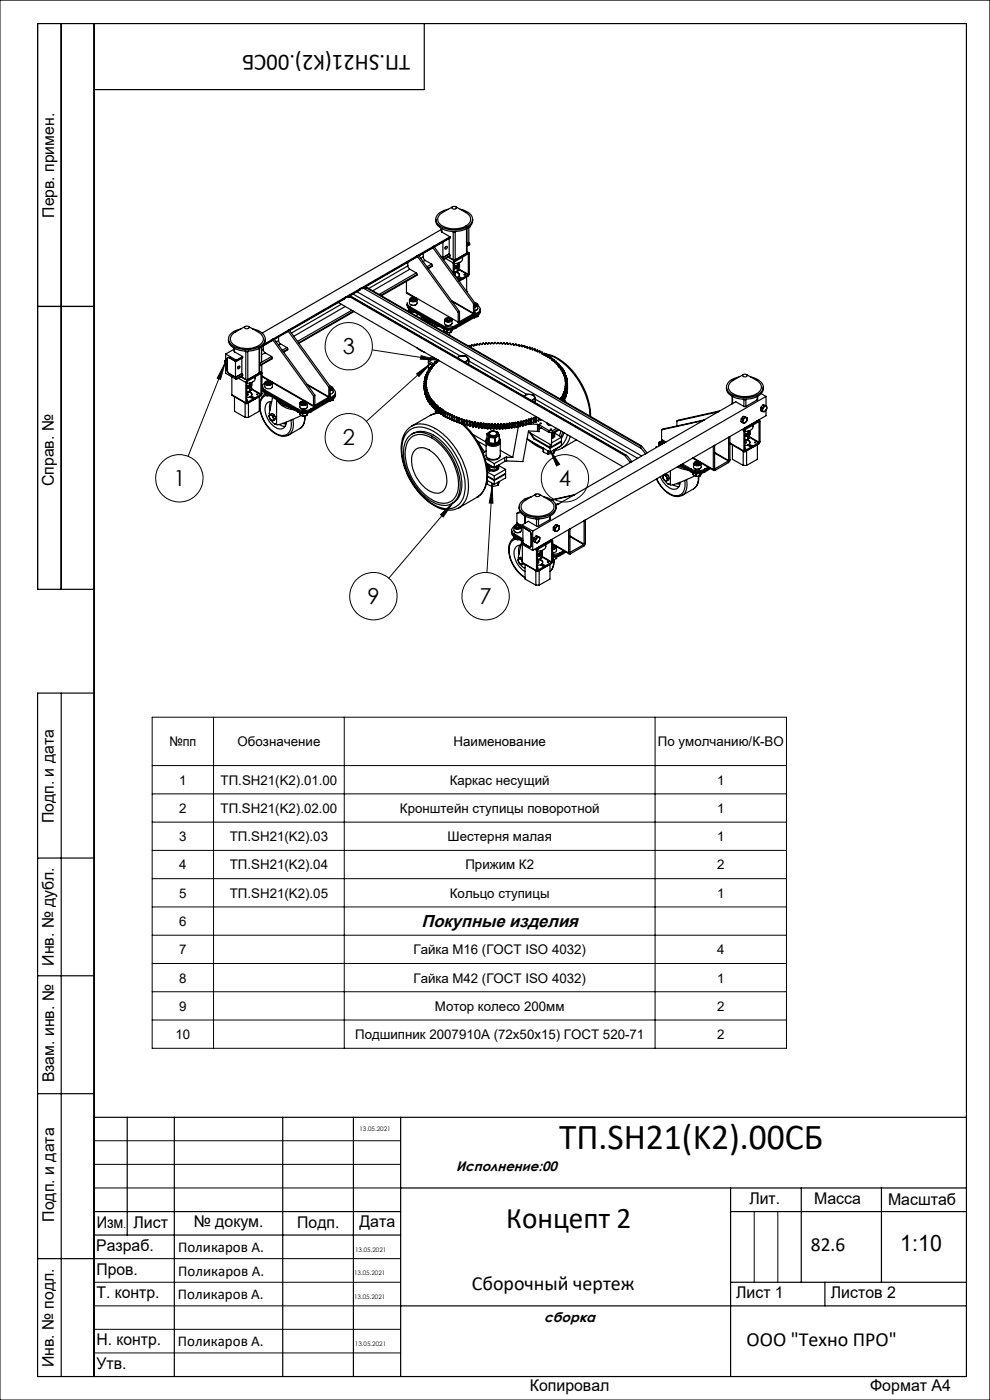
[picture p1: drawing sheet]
<svg xmlns="http://www.w3.org/2000/svg" width="210mm" height="297mm" viewBox="0 0 210 297" stroke-linecap="round" stroke-linejoin="round" font-family="sans-serif">
<defs><g id="words">
<text font-size="7.8" x="118.6" y="243.8">ТП.SH21(K2).00СБ</text>
<text font-size="6.3" x="107.4" y="260.6">Концепт 2</text>
<text font-size="4.9" x="87" y="11.6" transform="rotate(-180 87 11.6)">ТП.SH21(K2).00СБ</text>
<text font-size="4.8" x="191" y="265.3">1:10</text>
<g font-size="4.7">
<text x="72.7" y="75.1">3</text>
<text x="72.7" y="94.4">2</text>
<text x="36.8" y="103.1">1</text>
<text x="118.6" y="103.1">4</text>
<text x="77.9" y="128.1">9</text>
<text x="101.7" y="128.1">7</text>
</g>
<g font-size="4.2">
<text x="172" y="265.3">82.6</text>
<text x="100.1" y="273.8">Сборочный чертеж</text>
<text x="158.4" y="285.6">ООО &quot;Техно ПРО&quot;</text>
</g>
<text font-size="3.7" x="89.4" y="196.6">Покупные изделия</text>
<g font-size="3.4">
<text x="11.5" y="46.2" transform="rotate(-90 11.5 46.2)">Перв. примен.</text>
<text x="11.4" y="103.2" transform="rotate(-90 11.4 103.2)">Справ. №</text>
<text x="11.4" y="174.7" transform="rotate(-90 11.4 174.7)">Подп. и дата</text>
<text x="11.5" y="204.9" transform="rotate(-90 11.5 204.9)">Инв. № дубл.</text>
<text x="11.5" y="229.6" transform="rotate(-90 11.5 229.6)">Взам. инв. №</text>
<text x="159" y="255.5">Лит.</text>
<text x="172.7" y="255.5">Масса</text>
<text x="188.4" y="255.6">Масштаб</text>
<text x="11.5" y="259.2" transform="rotate(-90 11.5 259.2)">Подп. и дата</text>
<text x="20.5" y="260.4">Изм</text>
<text x="28.3" y="260.4">Лист</text>
<text x="41.1" y="260.4">№ докум.</text>
<text x="63.1" y="260.4">Подп.</text>
<text x="76.2" y="260.4">Дата</text>
<text x="20.4" y="265.4">Разраб.</text>
<text x="20.5" y="275.4">Т. контр.</text>
<text x="20.5" y="270.4">Пров.</text>
<text x="156.2" y="275.4">Лист 1</text>
<text x="176.2" y="275.4">Листов 2</text>
<text x="20.5" y="285.4">Н. контр.</text>
<text x="11.4" y="290" transform="rotate(-90 11.4 290)">Инв. № подл.</text>
<text x="20.5" y="290.4">Утв.</text>
<text x="112.4" y="295">Копировал</text>
<text x="184.6" y="295">Формат А4</text>
</g>
<g font-size="3.2">
<text x="37.8" y="265.6">Поликаров А.</text>
<text x="37.7" y="275.6">Поликаров А.</text>
<text x="37.8" y="270.6">Поликаров А.</text>
<text x="37.7" y="285.6">Поликаров А.</text>
</g>
<g font-size="2.9">
<text x="96.7" y="248.5">Исполнение:00</text>
<text x="115.4" y="280.5">сборка</text>
</g>
<g font-size="2.8">
<text x="36" y="158.3">№пп</text>
<text x="50.4" y="158.3">Обозначение</text>
<text x="96.2" y="158.3">Наименование</text>
<text x="139.6" y="158.3">По умолчанию/К-ВО</text>
<text x="38" y="166.4">1</text>
<text x="46.8" y="166.4">ТП.SH21(K2).01.00</text>
<text x="95.4" y="166.4">Каркас несущий</text>
<text x="152.1" y="166.4">1</text>
<text x="38" y="172.4">2</text>
<text x="46.8" y="172.4">ТП.SH21(K2).02.00</text>
<text x="84.8" y="172.4">Кронштейн ступицы поворотной</text>
<text x="152.1" y="172.4">1</text>
<text x="38" y="178.4">3</text>
<text x="48.8" y="178.4">ТП.SH21(K2).03</text>
<text x="94.9" y="178.4">Шестерня малая</text>
<text x="152.1" y="178.4">1</text>
<text x="38" y="184.4">4</text>
<text x="48.8" y="184.4">ТП.SH21(K2).04</text>
<text x="98.7" y="184.4">Прижим К2</text>
<text x="152.1" y="184.4">2</text>
<text x="38" y="190.4">5</text>
<text x="48.8" y="190.4">ТП.SH21(K2).05</text>
<text x="95.4" y="190.4">Кольцо ступицы</text>
<text x="152.1" y="190.4">1</text>
<text x="38" y="196.4">6</text>
<text x="38" y="202.4">7</text>
<text x="87.7" y="202.4">Гайка М16 (ГОСТ ISO 4032)</text>
<text x="152.1" y="202.4">4</text>
<text x="38" y="208.4">8</text>
<text x="87.7" y="208.4">Гайка М42 (ГОСТ ISO 4032)</text>
<text x="152.1" y="208.4">1</text>
<text x="38" y="214.4">9</text>
<text x="92.3" y="214.4">Мотор колесо 200мм</text>
<text x="152.1" y="214.4">2</text>
<text x="37.2" y="220.4">10</text>
<text x="75.3" y="220.4">Подшипник 2007910А (72х50х15) ГОСТ 520-71</text>
<text x="152.1" y="220.4">2</text>
</g>
<text font-size="2.1" x="26.2" y="260.4">.</text>
<g font-size="1.3">
<text x="76.2" y="239.9">13.05.2021</text>
<text x="75.3" y="265.6">13.05.2021</text>
<text x="75.1" y="270.6">13.05.2021</text>
<text x="75.1" y="275.6">13.05.2021</text>
<text x="75.3" y="285.6">13.05.2021</text>
</g>
</g></defs>
<g fill="none" stroke="#000" stroke-width=".21">
<path d="M0 0h210v297h-210zM47.7 77l-.9 3.5-.7-.3zM47.7 77l-7.8 19.8M79 74.2l13.8 2.2M88.4 79.3l2.9-2.1-2.4 2.7zM89.3 75.5l3.5 .9-3.6-.2zM91.3 77.2l-13.6 12.2M116.7 95.5l2 3-.7 .3zM116.7 95.5l.8 1.5M93.5 109.2l2.5-2.5-2 3zM96 106.7l-13.5 16M104.4 103.2l.2 3.5h-.8z"/>
<path d="M104.4 103.2l-1.1 18.3M32.3 152.1h134.5v70.3h-134.5zM45.3 152.1v70.3M73 152.1v70.3M139 152.1v70.3M32.3 168.4h134.5M32.3 174.4h134.5M32.3 162.4h134.5M32.3 180.4h134.5M32.3 186.4h134.5M32.3 192.4h134.5M32.3 198.4h134.5"/>
<path d="M32.3 204.4h134.5M32.3 210.4h134.5M32.3 216.4h134.5M20 242h65M20 247h65M20 252h65M160 257v15M165 257v15M20 267h65M20 272h65M20 277h65M20 282h65"/>
<path d="M20 287h65"/>
<circle cx="74" cy="73.5" r="5"/>
<circle cx="74" cy="92.7" r="5"/>
<circle cx="38" cy="101.5" r="5"/>
<circle cx="119.9" cy="101.5" r="5"/>
<circle cx="79.2" cy="126.5" r="5"/>
<circle cx="103" cy="126.5" r="5"/>
</g>
<g fill="none" stroke="#000" stroke-width=".25">
<path d="M13 5v120M20 5v287M90 5v14h-70M86.2 59.7v2.3M86.5 56.4l.4 .7M86.5 55.7v.7M86.5 56.4l-8.3 4.8M86.9 57.1l1.4 .8M86.9 57.1l-7.8 4.6M88.3 57.9l.2 .3M88.3 57.9l-7.9 4.6M88.5 54.4l-11.3 6.7"/>
<path d="M88.5 54.3v.1M88.5 58.2v.2l-7.6 4.4M88.5 54.3l8.7 12M88.5 54.3l.3-.2 8.7 12M88.5 54.4l-11.5 6.7M88.5 58.2l-7.7 4.4M89.8 54.5l.1 .4 .3 .3M89.8 53.8v.7M89.8 54.5l-.5 .3M90.2 55.2l1.3 .8M90.2 55.2l-.5 .3M91.5 56l.2 .3"/>
<path d="M91.5 56l-.9 .6M91.7 52.6l-2.8 1.7M91.7 52.4v.2M91.7 56.3v.2l-.9 .5M91.7 52.4l.3-.2 8.7 12M91.7 52.4l8.7 12M91.7 52.6l-2.9 1.6M91.7 56.3l-.9 .6M92.2 52.4v.1M92.5 46.5a2.25 2.25 0 0 0 1.8 2.3 5.4 5.4 0 0 0 5.6-1.1l.3-.6 .1-.6M93.6 54.4l.3 .2M93.6 48.5l.1 .7"/>
<path d="M93.6 48.7l-38 22M93.7 49.2l1.8 1M93.7 48.5v.7M93.9 51.4v3.2M94.5 52.4l-.1 .2M94.5 52.4l.2-.1a.27 .27 0 0 1 .1 .4 .27 .27 0 0 1-.4 0zM94.5 54.9l1.6 .9M95.1 44.4h-.3a2.58 2.58 0 0 0-2.3 2.3 2.99 2.99 0 0 0 2.8 2 4.7 4.7 0 0 0 4.7-1.5 1.66 1.66 0 0 0-1-2.3l-1.4-.5M95.3 53.9l.2 .3M95.3 50.6v3.3M95.3 53.9l-1.4 .7M95.3 53.9l-1.5 .8"/>
<path d="M95.5 50.4l-3.4 2M95.5 50.2l-39.5 22.8M95.5 50.2v.2M95.5 54.2v.1l-1.4 .8M95.5 50.4l-3.4 1.9M95.5 54.2l-1.5 .8M95.9 44a.57 .57 0 0 1 .9 .1v.1a.51 .51 0 0 1-.6 .2 .51 .51 0 0 1-.3-.4zM96 43.9l-2.1 1.2a1.53 1.53 0 0 0-1 1.5 1.53 1.53 0 0 0 1.1 1.4 4.9 4.9 0 0 0 5.6-.7 1.47 1.47 0 0 0-.8-2.2l-2.1-1.2M96 49.1l.1 .1M96.1 49.2h.5M96.1 55.1h.5M96.1 49.2v5.9"/>
<path d="M96.1 55.8v2.1M96.1 55.1l-1-.6 1.3 .8M96.3 56.7l.6-.1 .4-.4-.1 .3-.6 .3M96.3 56.9l1-.5-.3 .3zM96.3 55.6v2.6M96.3 55.6l-.2 .2M96.4 55.6h-.1M96.4 55.3l-.3 .5M96.4 55.3v.3M96.6 49.2v5.9M96.6 56.4l.5-.2 .2-.4-.2 .5zM96.6 56.5l.6-.2 .1-.3a.67 .67 0 0 1-.7 .5z"/>
<path d="M96.6 56.9l.5-.2 .2-.4a.62 .62 0 0 1-.7 .6zM96.6 57.7l-.1 .8M96.6 57.7a.89 .89 0 0 1 .8 .6M96.6 56.4h.1M96.6 56.7v.1M96.7 49.1l-.1 .1M96.7 57.7a.61 .61 0 0 1 .6 .3 .61 .61 0 0 1 0 .6M96.8 58.8l.8 .5M97 57.2l.2-.1-.2 .3zM97.2 55.8l-.2 .2-.1-.1M97.3 56.1l-.4 .3-.6 .1M97.3 56.3l-.4 .3-.6 .1"/>
<path d="M97.3 56.5l-.4 .4-.6 .1M97.3 56.6l-.4 .3-.6 .1M97.3 56.1h.1M97.3 56.3h.1M97.3 56.6h.1M97.3 58.9h-.1M97.3 58.7l-.3 .2M97.3 58.6v.3M97.3 58.6l.7 .5M97.3 58.9l.7 .4M97.3 57.1l-.3 .5-.7 .1M97.3 56.2l-.2 .3-.5 .2"/>
<path d="M97.3 57.1a.86 .86 0 0 1-1 .6M97.3 55.8v1.3M97.3 57.1l2 1.1M97.3 57.2l2 1.1M97.6 59.3v.2l-.2 .2 1.6-1v3.1M97.6 59.3l-.3 .2M98 59.1v.2M98.1 54.6a1.4 1.4 0 0 1-1.8 1.3M99 53.7l-2.4 1.4M99 48.5v5.2M99.1 48.5l-.1 5.2M99.1 53.4l.4 .2"/>
<path d="M99.1 53.5l.2 .1M99.3 53.6h.2l.1 .2M99.3 53.9h.1M99.3 53.6l-2.9 1.7M99.3 53.6v.3M99.3 58.3v.3M99.3 53.9l-2.9 1.7M99.3 58.3l-1.3 .8M99.3 58.6l-1.3 .7M99.3 58.2v.1M99.3 53.9v4.3M99.4 51.5l.2 .2"/>
<path d="M99.4 48.2v3.3M99.4 51.5l-.3 .2M99.6 58.1l-.3 .5M99.6 53.8v4.3M99.6 53.8l-.3 .1M99.6 58.1l-.3 .1M99.6 48.1h.1M99.6 51.7v.2l-.5 .3M99.6 51.7l-.5 .4M8 65h12M47.7 77l.2 .2M47.7 76.6l.2 .1"/>
<path d="M47.7 77l.2 .1M47.7 76.6v.4M47.8 76.4l-.1 .2M47.8 76.4l.1 .1M47.9 76.3l-.1 .1M47.9 75.1l2.2 1.3M47.9 75.1v4.1l2.2 1.3M48.5 71.9a2.31 2.31 0 0 0 2.2 2.4 5.3 5.3 0 0 0 5.3-1.2l.2-.6 .1-.6M49.2 79.9v3.8M49.7 73.9v.7M49.7 74.1l-1.8 1M49.7 74.6l1.8 1"/>
<path d="M50 76.7l-1.4-.8a.26 .26 0 0 0-.3 0 .26 .26 0 0 0-.1 .2l.1 2.7 .3 .5 1.4 .7M50 76.7v3.3M50.1 76.5l-.1 .2M50.1 76.4v.1M50.5 77.8l-.1 .1M50.6 77.7a.26 .26 0 0 1 .2 .4 .26 .26 0 0 1-.4 0zM51.1 69.8a2.69 2.69 0 0 0-2.6 2.3 3.5 3.5 0 0 0 3.6 2.1h.4a3.7 3.7 0 0 0 3.7-2 2.16 2.16 0 0 0-1.8-2.2l-.8-.2M51.3 79.3l.2 .2M51.3 76v3.3M51.3 79.3l-1.3 .7M51.5 75.8l-1.4 .9M51.5 75.6l-1.4 .8"/>
<path d="M51.5 75.8l-1.4 .7M51.5 75.6v.2M51.5 79.5v.2l-1.4 .8M51.5 79.5l-1.4 .8M51.9 69.4a.51 .51 0 0 1 .5-.2 .51 .51 0 0 1 .4 .4l-.2 .1a.46 .46 0 0 1-.7-.3zM52 69.2l-2.1 1.3a1.53 1.53 0 0 0-1 1.5 1.53 1.53 0 0 0 1.1 1.4 4.9 4.9 0 0 0 5.6-.7 1.47 1.47 0 0 0-.8-2.2l-2.1-1.3M52 74.5l.1 .1M52.1 74.6h.5M52.1 74.6v5.9M52.6 74.6v5.9M52.7 74.5l-.1 .1M54.1 80a1.36 1.36 0 0 1-1.7 1.3"/>
<path d="M55 79.1l-2.4 1.4M55 73.9v5.2M55.1 73.9l-.1 5.2M55.1 78.8l.4 .2M55.1 78.9l.2 .1M55.3 79.3h.1M55.3 79h.2l.1 .2M55.3 79l-2.9 1.7M55.3 79v.3M55.3 79.3l-2.9 1.6M55.4 79.3v4.3M55.5 73.6v3.2l-.4 .3 2.5-1.5"/>
<path d="M55.5 77.4v1.6M55.6 79.9l1.6 1M55.6 79.2l-.2 .1M55.6 79.2v4.3M55.6 79.8l10.9 6.3M55.8 74.1l.2 .4 .3 .4M55.8 73.4v.7M55.8 74.1l-.3 .2M56.3 74.9l1.3 .7M56.3 74.9l-.8 .4M57.6 75.6l.2 .3M57.8 72.1l-2.2 1.4"/>
<path d="M57.8 72v.1M57.8 75.9v.2l-2.7 1.5M57.8 72l8.7 12M57.8 72l.3-.2 8.7 12M57.8 72.1l-2 1.2M57.8 75.9l-2.7 1.6M59.1 72.2l.1 .4 .3 .4M59.1 71.5v.7M59.1 72.2l-.5 .3M59.5 73l1.4 .7M59.5 73l-.4 .2M60.9 73.7l.1 .3"/>
<path d="M60.9 73.7l-1 .6M61 70.3l-2.8 1.7M61 70.3l-2.9 1.6M61 70.1l.3-.1 8.7 11.9M61 70.1l8.7 12M61 70.1v.2M61 74v.2l-.9 .5M61 74l-.9 .6M71.8 64.2l60.4 34.8M72.4 64.6l-10.6 6.1M73.1 63.3l-11.6 6.8M73.1 63.3l-11.7 6.8"/>
<path d="M73.1 63.1v.2M73.2 65l-10.9 6.3M74.3 63l58.2 33.6M74.3 63l-1.2 .1M74.5 63h-1.1l-.3 .1M74.5 63l58.1 33.6M74.5 63h-.2M74.5 62.9l58.4 33.7M74.6 65.8l-11.5 6.6M74.9 62.4l22.7 13.1M75 66l-11.7 6.7M75.1 66.1l-11.7 6.7"/>
<path d="M75.7 61.9l60.4 34.8M76.3 61.5l-2.4 1.4M76.3 61.5l-2.5 1.4M76.3 61.3v.2M77.2 61.2l58.8 33.9M77.2 61.2l-.9 .1M77.7 61.1l-.5 .1M77.7 61.1l58.2 33.6M77.9 61l-.2 .1M77.9 61l58.2 33.6M77.9 61l-1.2 .1-.4 .2M86.2 62l.1 .2 1.5 .9"/>
<path d="M86.2 62l11 6.3M86.4 64.6l.1 .4 .5 .4 6.8 4a2.97 2.97 0 0 0 2.9 0l4.5-2.7 .4-.2 .2-.6M86.8 65.8l.3 .4M86.8 65.8h.1M86.8 65.5v.3M86.9 63.6a.94 .94 0 0 0 1.6 0v.7a.94 .94 0 0 1-1.6 0zM86.9 65.9l-.2 .2M87 65.1l-.5-.4-.1-.4v.8l.6 .6M87 65.1v.6M87 65.7l6.8 3.9M87 65.1l6.8 3.9M87 63.3l.7-.2a.47 .47 0 0 1 .7 .5 .47 .47 0 0 1-.7 .4h-.2a.44 .44 0 0 1-.5-.2 .44 .44 0 0 1 0-.5z"/>
<path d="M87.1 64.7l.5 .1 .6-.1M87.1 66.2h.1M87.1 66.2h-.1M87.1 65.8v.4M87.2 63.4a.53 .53 0 0 1 .9 .2 .51 .51 0 0 1-.5 .2 .51 .51 0 0 1-.4-.4zM87.2 66.2h.7M87.2 65.8v.4M87.3 63.4v.3M87.7 63.3l.4 .1v.3l-.4 .1-.4-.1M87.7 63.3l-.4 .1M87.7 63.6l-.3 .1M87.7 63.6l.2 .1"/>
<path d="M87.7 63.3v.3M87.7 63l-.1 .1M88.4 73.8l1.6 .9M88.5 66.6l-.1 .5M89.4 67.1v.5M89.5 67.1l.7 1M89.7 67.3a4.4 4.4 0 0 0 2.6 1.5M90.2 79.9l.4 .2-.5 .2M90.2 79.9v.3M90.3 79.5l.4 .3-.5 .1M90.3 79.5v.3M90.5 79.2l.4 .2-.6 .1"/>
<path d="M90.5 79.2v.3M90.7 78.8l.4 .2-.6 .2M90.7 78.8v.3M90.9 76.5l1 .6M90.9 77l.8 .4M91.1 78.1l.3 .3h-.5l.3 .3-.5 .1M91.1 78.1v.3M91.2 76.4l.3-.1zM91.3 77.8l.4 .3h-.6M91.3 77.8v.3M91.4 68.8l1.7 .4M91.6 77.5l.3 .2-.6 .1"/>
<path d="M91.6 77.5v.2M91.7 75.7l-.8 .5v2.6M91.9 77.1l.3 .3-.6 .1M91.9 77.1v.3M91.9 75.9h.1M91.9 75.8l.1 .1M92 75.9h.1M92.2 76.8l.3 .2-.6 .1M92.2 76.8v.3M92.3 76.1l.1 .1M92.4 76.1v.1M92.6 76.5l.2 .3h-.6"/>
<path d="M92.6 76.5h.5M92.6 76.5v.3M92.6 76.2h-.2M92.7 76.3v.2M92.8 76.3v.2M92.9 76.4h.1M93 76.4v.1M93.1 76.5h.1M93.8 69.6a2.97 2.97 0 0 0 2.9 0M93.8 69a3.3 3.3 0 0 0 2.9 0M93.8 69v.6M94.2 69.8v.4"/>
<path d="M94.2 70.2l.5 .3M94.3 67.8a.88 .88 0 0 0 .8 .5 .88 .88 0 0 0 .8-.5v.8a.91 .91 0 0 1-1.6 0zM94.4 67.7v-.1a.95 .95 0 0 1 1.4 .2 .86 .86 0 0 1-1.5 0zM94.5 68.9l.4 .2 .7-.2M94.6 70.4l-.2 .1M94.7 69.9l.5 .1M94.7 70.5l.2 .1M94.7 67.6h.1a.36 .36 0 0 1 .5-.1 .36 .36 0 0 1 .1 .5 .4 .4 0 0 1-.5 .1 .4 .4 0 0 1-.2-.5zM94.7 70v.5M94.9 70v.6M95 67.6l-.3 .1a.39 .39 0 0 0 .3 .4 .39 .39 0 0 0 .5-.3l-.1-.1M95 67.6l.4 .1"/>
<path d="M95 67.9l-.2 .1M95 67.9l.4 .1M95 67.6v.3M95.3 70.5v.6M95.4 70.5v.6M95.4 67.7v.3M95.6 70.5l-.7 .1M95.6 70v.5M95.7 70.4l-.1 .1M95.7 70v.4M95.7 63.7l4.7 2.8M95.9 64l4.5 2.6"/>
<path d="M96 69.9l-.3 .5M96.7 69v.6M97 75.9l.5-.4 1.3 .1 .6 .5-.5 .7M97 75.9a1.46 1.46 0 0 1 2.2 .2l-.1 .4-.6 .3M97.2 66.3v2M97.5 68.2h.1M97.5 66.1l-.3 .2M97.5 68.2l-.3 .1M97.5 66.1v2.1M97.5 68.2v.4l-.3-.3M98.9 76.8l-.2 .1M98.9 76.8v.2"/>
<path d="M99 61.8h.1M99.4 73.3h.1M99.4 73.3l.6 .1M99.4 77h.1M99.4 76.2v.8M99.4 77l-.1 .2M99.4 76.5l12.4 7.2M100 73.3v.1M100.4 66.6l-2.9 1.6M100.4 66.5v.1M100.4 64.4v2.1M100.5 73.3h.1"/>
<path d="M100.5 73.3l-.1 .1a.21 .21 0 0 0-.2-.2 .21 .21 0 0 0-.2 .1v.1M100.5 73.3a.24 .24 0 0 1 .2-.3 .24 .24 0 0 1 .3 .3l.1-.1a.24 .24 0 0 1 .2-.3 .24 .24 0 0 1 .3 .3h.1a.23 .23 0 0 1 .2-.4 .23 .23 0 0 1 .3 .3h.1a.23 .23 0 0 1 .2-.3 .23 .23 0 0 1 .3 .2h.1a.23 .23 0 0 1 .2-.3 .23 .23 0 0 1 .3 .3l.2-.1a.22 .22 0 0 1 .3-.2 .22 .22 0 0 1 .1 .3l.2-.1a.27 .27 0 0 1 .2-.2 .27 .27 0 0 1 .3 .2h.1a.23 .23 0 0 1 .2-.3 .23 .23 0 0 1 .3 .3h.1a.27 .27 0 0 1 .3-.2 .27 .27 0 0 1 .2 .2h.1a.23 .23 0 0 1 .3-.2 .23 .23 0 0 1 .2 .3h.1a.23 .23 0 0 1 .3-.3 .23 .23 0 0 1 .2 .3h.2a.22 .22 0 0 1 .2-.3 .22 .22 0 0 1 .2 .3l.2 .1a.21 .21 0 0 1 .2-.3 .21 .21 0 0 1 .2 .2l.2 .1a.22 .22 0 0 1 .3-.2 .22 .22 0 0 1 .1 .3h.2a.23 .23 0 0 1 .3-.2 .23 .23 0 0 1 .1 .3h.2a.23 .23 0 0 1 .3-.2 .23 .23 0 0 1 .1 .3M100.5 67.4h.1M100.6 67.3v.1M100.7 64.2h.2a.44 .44 0 0 1 .4 .5 .44 .44 0 0 1-.6 .4M100.7 64.4a.27 .27 0 0 1 .3 .2 .27 .27 0 0 1-.3 .3l.3-.2-.2-.3M100.7 66.3l-.3 .6v-.3M100.7 64.2v2.1M100.7 64.8h.1M100.7 64.2l-.3 .2M100.7 66.3l-.3 .2M100.8 64.4h-.1"/>
<path d="M100.8 64.8l.1 .1M100.8 64.4v.4M101.1 64.3a.45 .45 0 0 1 .2 .6 .45 .45 0 0 1-.6 .3M101.2 66.4v.6M101.2 67l-4.5 2.6M101.2 66.4l-4.5 2.6M101.3 67.2l-.7 .2M101.3 67v.2M101.4 67.1l-.1 .1M101.4 66.9v.2zM101.4 64.7v.8l-.7 .4 .4-.1M101.4 64.8a.85 .85 0 0 1 .5 .8 .85 .85 0 0 1-.7 .8"/>
<path d="M101.8 65.6v.8l-.6 .6M110.1 73.3v.1M110.7 73.3v.2M111.3 73.4h-.2a.21 .21 0 0 1-.2 .2 .21 .21 0 0 1-.2-.2 .21 .21 0 0 0-.2-.2 .21 .21 0 0 0-.2 .2h-.2M111.3 73.4a.21 .21 0 0 0 .1 .3 .21 .21 0 0 0 .3-.1h.2M111.3 73.4v.3M111.9 73.6a.18 .18 0 0 0-.1 .3 .18 .18 0 0 0 .3-.1l.3-.1M111.9 73.6v.2M112.4 73.7a.2 .2 0 0 0 0 .3 .2 .2 0 0 0 .3-.1h.3M112.4 73.7v.3M113 73.9a.18 .18 0 0 0-.1 .3 .18 .18 0 0 0 .3-.1h.3M113 73.9v.3"/>
<path d="M113.5 74.1v.3M114.1 74.3l-.6 .1M114.1 74.3l-.2 .3h.2M114.1 74.3v.3M114.5 74.5l-.4 .1M114.5 74.5l-.1 .3h.6M114.5 74.5v.3M115 74.8l-.1 .2 .1 .1M115 75h.1M115 74.8v.3M115.5 75l-.5 .1M115.5 75l-.1 .3 .6-.1"/>
<path d="M115.5 75v.3M116 75.2l-.1 .4 .5-.1M116 75.2v.3M116.4 75.5l-.2 .3h.6M116.4 75.5v.3M116.8 75.8l-.2 .3h.6M116.8 75.8v.3M117.2 76.1l-.1 .3h.5M117.2 76.1v.2M117.6 76.4l-.3 .2 .7 .1M117.6 76.4v.3M118 76.7l-.3 .2 .6 .1"/>
<path d="M118 76.7v.2M118.3 77l-.3 .2 .6 .1M118.3 77v.3M118.6 77.3l-.3 .2 .6 .1M118.6 77.3v.3M118.9 77.6l-.3 .3 .6 .1M118.9 77.6v.3M119.2 78l-.3 .2 .5 .1M119.2 78v.2M119.4 78.3l-.3 .3 .5 .1M119.4 78.3v.3M119.6 78.7l-.4 .2 .6 .1"/>
<path d="M119.6 78.7v.2M119.8 79l-.4 .2 .5 .2M119.8 79v.3M119.9 79.4l-.3 .1 .5 .2M119.9 79.4v.3M120.1 79.7l-.4 .3 .5 .1M120.1 79.7v.3M156.7 80h-.2a2.49 2.49 0 0 0-2.4 2.3 2.88 2.88 0 0 0 2.9 2 4.5 4.5 0 0 0 4.8-1.7 2.08 2.08 0 0 0-1.8-2.4l-.7-.2M157.6 79.5l.2-.1a.47 .47 0 0 1 .7 .4 .56 .56 0 0 1-1-.2zM157.7 79.5l-2.2 1.2a1.54 1.54 0 0 0-1 1.5 1.54 1.54 0 0 0 1.1 1.4 5 5 0 0 0 5.7-.7 1.47 1.47 0 0 0-.8-2.2l-2.1-1.2M49.2 83.7l3 1.9M49.2 83.7l2.9 1.8"/>
<path d="M49.7 84.2v3l2.3 1.3M50 80l.1 .3M50.1 80.3v.2M50.6 80.3l1.5 .8M52 88.5h.7M52 85.5v3M52.1 85.5l.3 .1M52.1 80.5h.5M52.1 81.1v4.4M52.1 80.5l-1-.6 1.3 .8M52.4 85.3v.1M52.4 84.3l.6-.1 .7 .4"/>
<path d="M52.4 84.9h.1l-.1 .1M52.4 81l-.3 .1M52.4 85.3l-.3 .2M52.4 81v4.3M52.4 80.7l-.3 .4M52.4 80.9v.1M52.4 80.7v.2M52.4 85.4v.2M52.6 83.1v.7l-.2 .1M52.6 83.1a.78 .78 0 0 1 .8 .6M52.6 82.1l.5-.2 .3-.3a.66 .66 0 0 1-.8 .5zM52.6 81.9l.6-.2 .2-.3a.74 .74 0 0 1-.8 .5z"/>
<path d="M52.6 82.3l.6-.3 .2-.3a.74 .74 0 0 1-.8 .6zM52.7 85.4l2.3-1.3v3.1l-2.3 1.3zM52.7 83.1a.57 .57 0 0 1 .7 .2 .57 .57 0 0 1-.1 .7M53.2 81.2l-.1 .1-.1-.1M53.3 84.2l-.1 .1M53.3 84.1l-.3 .2M53.3 84l.7 .4M53.3 84.2l.7 .5M53.3 84v.2M53.3 81.5h.1M53.3 81.7h.1M53.3 81.8h.1"/>
<path d="M53.3 82h.1M53.3 81.5l-.4 .3-.5 .1M53.3 81.7l-.9 .4M53.3 81.7l-.4 .3-.5 .1M53.3 81.8l-.4 .4-.5 .1M53.3 81.8l-.4 .3-.5 .1M53.3 82l-.4 .3-.5 .1M53.3 82.6l2 1.1M53.4 82.5a.84 .84 0 0 1-1 .6M53.4 81.1a.66 .66 0 0 1-.8 .7 .66 .66 0 0 0 .8-.6M53.4 82.5a.98 .98 0 0 1-1 .6M53.4 81.3v1.2"/>
<path d="M53.4 82.5l2 1.1M53.7 84.6v.3l-1.3 .7M53.7 84.6l-1.3 .8M54 84.4v.3M55.3 83.7v.3M55.3 83.7l-1.3 .7M55.3 84l-1.3 .7M55.4 83.6l-.1 .1M55.6 83.5l-.3 .5M55.6 83.5l-.2 .1M55.7 82.3l.4 .7 7 4.1a2.97 2.97 0 0 0 2.9 0l4.8-2.8 .4-.7M55.7 82l.1 1 .5 .4"/>
<path d="M56.1 83.6l.5 .3M56.1 83.5v.1M56.1 83.3v.3M56.2 81.3a.94 .94 0 0 1 1.6 0M56.2 81.3v.7a.94 .94 0 0 0 1.6 0v-.7M56.2 81.2a.87 .87 0 0 0-.5 .8 .87 .87 0 0 0 .6 .8M56.2 81.3a.95 .95 0 0 0 1.6 0M56.2 83.6a3.6 3.6 0 0 0-.7 4.5 6.5 6.5 0 0 0 4.5 4.5l1.2-.3M56.3 82.8v.6M56.3 83.4l6.8 4M56.3 82.8l6.8 3.9M56.3 81l.3-.1a.65 .65 0 0 1 .7-.1 .65 .65 0 0 1 .4 .6l-.1 .1a.82 .82 0 0 1-1.4-.3z"/>
<path d="M56.5 83.9a2.28 2.28 0 0 0-1.3 2.8 6.7 6.7 0 0 0 4.5 5.7 1.97 1.97 0 0 0 2.1-2.4l-.1-.9M56.6 83.9l.1 .1M56.6 81.1l.3-.1a.31 .31 0 0 1 .5 .1 .31 .31 0 0 1-.3 .4 .4 .4 0 0 1-.4 0 .4 .4 0 0 1-.1-.4zM56.6 83.6v.3M56.7 84h.5M56.7 83.6v.4M56.9 81l-.3 .2a.42 .42 0 0 0 .3 .3 .42 .42 0 0 0 .5-.3l-.1-.1M56.9 81l.4 .1M56.9 81.4l.4 .1M56.9 81.4l-.2 .1M56.9 81v.4M57 80.7l-.1 .1"/>
<path d="M57.2 88.1a.89 .89 0 0 0 .4 1M57.2 88.1l-.2 .2 .3 .7 .3 .1M57.3 81.1v.3M57.3 87.9l.3-.2 .6 .3M57.3 87.9l.3 .2M57.3 87.9l-.1 .2M57.4 89.1l.8 .8M57.4 85.2a2.65 2.65 0 0 0-.1 1.9M57.6 88.1l.4 .5M57.6 88.1h-.4M57.6 88.1l.3 .1M57.6 89.1l.3 .2"/>
<path d="M57.6 85.2a1.4 1.4 0 0 0-1.4 1.9 4.4 4.4 0 0 0 3.2 3.9 1.33 1.33 0 0 0 1.3-1.5M57.7 81.2l6.9 3.9M57.8 84.3l-.7 3.9M57.9 88.2l.1 .4M58 88.6v.5M58 89.1h-.4M58 88.6l.1 .3M58 89.1l-.1 .2M58.1 88.9l-.1 .2M58.2 88l.3 .7M58.2 88l-.3 .2M58.2 89.9l.5 .1"/>
<path d="M58.2 89.9h.1M58.5 88.7l-.4 .2M58.5 88.7l-.3 .4-.3 .2M58.7 84.8v5.3a14.6 14.6 0 0 0 4.8-1.8l.4-.1M58.8 84.8a4.2 4.2 0 0 0 3.6 2.2M59 85a4.2 4.2 0 0 0 2.6 1.5M59.2 90.1l1.3 .3M60 89.8l.7 .1M62.1 89a3 3 0 0 1-.9 3.3M63.1 87.4a3.3 3.3 0 0 0 2.9 0M63.1 86.7a2.97 2.97 0 0 0 2.9 0M63.1 86.7v.7"/>
<path d="M63.5 87.5l.1 .4M63.6 87.9l.5 .4M63.6 87.6v.3M63.6 85.6a.92 .92 0 0 0 1.6 0M63.6 90.9l-2.4 1.4M63.7 85.3h.1a.76 .76 0 0 1 .8-.3 .76 .76 0 0 1 .5 .7 .87 .87 0 0 1-1.5-.2zM63.9 85.2l-.3 .3v.8a.95 .95 0 0 0 1.6 .1v-.8M63.9 86.6l.2 .2 .8-.2M63.9 85.4l.2-.1a.41 .41 0 0 1 .5-.1 .41 .41 0 0 1 .2 .5l-.1 .1a.47 .47 0 0 1-.8-.4zM64 87.7h.5M64.1 88.3h.2M64.1 87.7v.6"/>
<path d="M64.2 85.3h.5M64.2 85.3l-.2 .2 .1 .3M64.2 85.7l-.1 .1M64.2 85.3v.4M64.3 87.7v.6M64.6 88.2a2.8 2.8 0 0 1-1 2.7M64.7 88.2v.2a2.63 2.63 0 0 1-1.1 2.5M64.7 85.3l.1 .3M64.7 85.3v.4h-.5M64.8 85.6l-.2 .2h-.5M64.9 85.2l.3 .4M65 88.2l-.7 .1"/>
<path d="M65 87.7v.5M65.1 88.1l-.1 .1M65.1 87.7v.4M65.1 81.5l4.6 2.7M65.2 85.4l1.4 .9M65.2 81.7l4.5 2.6M65.3 87.6l-.2 .5M66 86.7v.7M66.5 86.1l.1 .2h.3M66.5 84v2.1M66.8 85.9h.1M66.8 83.8l-.3 .2"/>
<path d="M66.8 85.9l-.3 .2M66.8 83.8v2.1M66.9 85.9v.4M69.7 84.3v.3M69.7 84.6l-2.8 1.7M69.7 84.3l-2.8 1.6M69.7 84.2v.1M69.7 82.1v2.1M69.8 85.1h.1M69.9 85.1h.1M70 82.9l.5-.2 .2-.3-.1 .9-.6 .3M70 81.9a.45 .45 0 0 1 .6 .5 .45 .45 0 0 1-.6 .4"/>
<path d="M70 84l-.3 .6M70 82.5h.1M70 81.9l-.3 .2M70 84l-.3 .2M70 81.9v2.1M70.1 82.2l-.1-.1a.28 .28 0 0 1 .4 .3 .28 .28 0 0 1-.4 .3M70.1 82.2l.2 .2-.3 .2M70.1 82.5l.1 .1M70.1 82.2v.3M70.6 84.1v.6M70.6 84.7l-4.6 2.7M70.6 84.1l-4.6 2.6"/>
<path d="M70.6 84.9l-.7 .2M70.7 84.8l-.1 .1M70.7 82.5a.82 .82 0 0 1 .5 .9 .82 .82 0 0 1-.6 .7M70.7 84.6l-.1 .3M71.2 83.3l-.1 .8-.5 .6M86.4 91.7a4 4 0 0 1 5.1-.4 14.7 14.7 0 0 1 7.2 12.4 4.1 4.1 0 0 1-3.1 4.2 7.5 7.5 0 0 1-6.2-3 14.1 14.1 0 0 1-4.1-10.7l.5-1.6zM86.6 92.7a3.7 3.7 0 0 1 4.6-.4 13 13 0 0 1 6.4 11.4 3.4 3.4 0 0 1-5 3.2 12.7 12.7 0 0 1-6.9-11.9l.2-1.1zM87.3 92.7a4 4 0 0 1 4.7 .5 11.9 11.9 0 0 1 5.1 11 3.2 3.2 0 0 1-4.7 2.2 11.9 11.9 0 0 1-6.4-11.2 3.7 3.7 0 0 1 1.3-2.5zM87.3 90.4a5.4 5.4 0 0 0-2.2 5.4 14.9 14.9 0 0 0 8.2 12 4.8 4.8 0 0 0 4-.1M87.3 90.4a5.2 5.2 0 0 1 5.4 .8 15.4 15.4 0 0 1 6.6 13.1 4.6 4.6 0 0 1-2 3.4M87.3 92.1a4.6 4.6 0 0 1 5.4 .7 13.2 13.2 0 0 1 5.2 10.7 3.7 3.7 0 0 1-2.1 3.3M88.1 95.4a2.95 2.95 0 0 1 3.8 .7 7.7 7.7 0 0 1 2.7 7 2.16 2.16 0 0 1-3.4 1.1 7.8 7.8 0 0 1-3.8-7.6z"/>
<path d="M90 81.4l.5 .1M90 81.3v.1M90 81l.5 .1-.5 .2M90 82.5h.1M90 81v.3M90 81.4v1.1M90 82l.5 .2M90 80.6l.5 .2-.5 .2M90 82l.1 1.3M90 82.8v.1M90 80.6v.3M90 82.9h.1"/>
<path d="M90.1 82.5h.5M90.1 80.3l.5 .1-.6 .2M90.1 83.3h.1M90.1 80.3v.2M90.1 82.5v.8M90.2 82.8l.5 .1M90.2 83.6l.1 .1M90.2 83.6h.1M90.2 82.8v.8M90.3 83.1v.1M90.3 83.1v.9M90.3 83.2l.5 .1"/>
<path d="M90.3 84h.1M90.3 83.2v.8M90.4 83.5l.1 .1M90.4 83.5l.1 .9M90.5 83.6h.4M90.5 81.9l-.5 .1M90.5 81.8v.1M90.5 81.6l-.5 .1 .5 .1M90.5 81.5v.1M90.5 84.4h.1M90.5 83.6v.8M90.5 82.2l-.4 .3"/>
<path d="M90.5 82.2v.1M90.6 83.8l.5 .1M90.6 82.5v.1M90.6 84.7h.1M90.6 83.8v.9M90.6 82.6l-.4 .2M90.6 84.7h.2M90.7 82.9v.1M90.7 83l-.4 .1M90.8 84.2l.5 .1M90.8 83.3h.1M90.8 85v.1"/>
<path d="M90.8 84.2v.9M90.8 83.3l-.4 .2M90.8 85.1h.2M90.9 83.6v.1l-.3 .1M90.9 83.6v.1M91 84.5l.5 .1M91 85.3v.1M91 84.5v.9M91 85.4h.2M91.1 83.9v.1M91.1 84l-.3 .2M91.2 84.9h.1"/>
<path d="M91.2 84.9l.1 .9M91.2 88.2l-3.9 2.2M91.2 88.2h.1M91.3 84.3l-.3 .2M91.3 85.8h.2M91.3 84.3v.1M91.3 84.9v.9M91.5 85.2v.1M91.5 85.2v.9M91.5 84.6v.1M91.5 85.3h.5M91.5 84.7l-.3 .2"/>
<path d="M91.5 85.3v.8M91.8 85.5v.1M91.8 84.9l-.3 .3M91.8 84.9h-.5M91.8 85.5v.9M91.8 86.1h-.3M91.8 84.9v.2M91.8 85.6v.8M92 85.3l-.2 .2M92 85.3v.1M92.1 85.9h.1M92.1 85.9v.8"/>
<path d="M92.1 86.4h-.3M92.3 85.6l-.2 .3M92.3 85.6h-.5M92.3 85.6v.1M92.4 87.1l.1 .6M92.4 87.6v.1zM92.4 87.5v.1M92.4 87v.4l.3 .3M92.4 86.2l.1 .1M92.4 87l.1 .1M92.4 86.7h-.3M92.4 86.2v.8"/>
<path d="M92.5 86.3v.8M92.6 85.9l-.2 .3M92.6 85.9h-.5M92.6 85.9v.1M92.7 87v.5zM92.7 87.5l.1 .1M92.7 86.5h.2M92.7 86.5l.2 .8M92.7 87l-.2 .1M92.8 87.3v.3M92.8 87.6l.3 .1M92.9 86.5v.8"/>
<path d="M93 86.2l-.3 .3M93 86.2l-.5 .1M93 86.2v.1M93.1 86.8l.1 .1M93.1 86.8l.1 .9M93.1 87.3h-.2M93.2 87.7l-1 .1-1 .4M93.2 86.9v.8M93.2 87.6l.3 .1M93.3 86.5l-.2 .3M93.3 86.5h-.4M93.3 86.5v.1"/>
<path d="M93.5 87.1h.1M93.5 87.1l.1 .8M93.5 87.6l-.3 .1M93.5 87.7a3.9 3.9 0 0 0-2.3 .5M93.6 87.1v.8M93.7 86.7l.1 .1-.3 .3M93.7 86.7l-.5 .2M93.7 86.7v.2M93.9 87.3l.2 .1M93.9 87.3l.2 .9M93.9 87.9h-.3M94.1 87l.1 .1-.3 .2"/>
<path d="M94.1 87l-.5 .1M94.1 87v.2M94.1 87.4v.8M94.4 87.6l.1 .1M94.4 87.6l.1 .9M94.4 88.1l-.3 .1M94.5 87.3l.1 .1-.2 .2M94.5 87.3l-.4 .1M94.5 87.3v.2M94.5 87.7v.8M94.9 87.8v.1M94.9 87.8v.9"/>
<path d="M94.9 88.4l-.4 .1M94.9 87.5l.1 .1-.1 .2M94.9 87.5l-.4 .2M94.9 87.5v.3M94.9 87.9v.8M95.3 88.1l.1 .1M95.3 88.1l.1 .9M95.3 88.6l-.4 .1M95.4 87.8h.1l-.2 .3M95.4 87.8l-.5 .1M95.4 87.8v.2M95.4 88.2v.8"/>
<path d="M95.8 88.8l-.4 .2M95.8 88l.1 .4M95.8 88l-.4 .2M95.8 88l.1 1.2M95.9 88.4v.8M96.3 88.5l.1 .1M96.3 88.5v.9h.1M96.3 88.2l.1 .1-.1 .2M96.3 88.2l-.4 .2M96.3 89l-.4 .2M96.3 88.2v.3M96.4 88.6v.8"/>
<path d="M96.8 88.4v.4h.2M96.8 88.4l-.4 .2M96.8 88.4v1.2h.2M96.8 89.2l-.4 .2M96.8 89.2h.1M97 88.8v.8M97.3 88.6l.2 .1-.1 .3M97.3 88.6l-.3 .2M97.3 89.5l-.3 .1M97.3 89.5h.1M97.3 88.6v.9M97.4 89h.1"/>
<path d="M97.4 89l.1 .8M97.5 89v.8M97.7 89.7l.2 .2M97.9 88.8l.1 .1-.1 .2M97.9 88.8l-.4 .2M97.9 89.6l-.4 .2M97.9 89.6v.1M97.9 88.8v.8M97.9 89.1l.2 .1M97.9 89.1v.9h.2M98 90a15.6 15.6 0 0 1 5.3 11.6 4.8 4.8 0 0 1-2.1 3.9M98.1 89.2v.8"/>
<path d="M98.2 89.9a14.8 14.8 0 0 1 5.1 12 4.8 4.8 0 0 1-2.1 3.6M98.4 89h.2l-.1 .3M98.4 89l-.3 .2M98.4 89.8l-.3 .2M98.4 89.8h.1M98.4 89v.8M98.5 89.3l.1 .1M98.5 89.3v.8l.1 .1M98.6 89.4v.8M99 89.1l.1 .1v.3M99 89.1l-.4 .3M99 90l-.4 .2"/>
<path d="M99 90h.1M99 89.1v.9M99.1 89.5h.1M99.1 89.5l.1 .8M99.2 89.5v.8M99.6 89.3l.2 .3M99.6 89.3l-.4 .2M99.6 90.1l-.4 .2M99.6 90.1h.1M99.6 89.3v.8M99.7 90.4h.1M99.7 89.6v.8"/>
<path d="M99.8 89.6v.8M100.1 89.4l.3 .3M100.1 89.4l-.3 .2M100.1 90.2l-.3 .2M100.1 90.2l.2 .1M100.1 89.4v.8M100.3 90.6h.1M100.3 90.3v.3M100.3 89.5v1.1M100.3 92.1l2.8 1.7M100.4 89.7v.9M100.7 89.5l.2 .1"/>
<path d="M100.7 89.5l-.3 .2M100.7 90.3l-.3 .3M100.7 90.3l.2 .1M100.7 89.5v.8M100.9 89.6v.2M100.9 90.4v.3M100.9 89.6v.8M100.9 89.8h.1M100.9 90.7h.1M100.9 89.8v.9M101 89.8v.9M101.2 93.5h.1"/>
<path d="M101.2 93.5l1.6 2.4M101.2 93.5l1.9 1.1M101.3 89.6l.2 .1M101.3 89.6l-.3 .2M101.3 90.4l-.3 .3M101.3 90.4l.2 .1M101.3 89.6v.8M101.5 89.7v.2M101.5 90.5v.3M101.5 89.7v.8M101.5 89.9l.1 .1M101.5 90.8h.1"/>
<path d="M101.5 89.9v.9M101.6 90v.8M101.9 89.7h.2M101.9 89.7l-.3 .3M101.9 90.6l-.3 .2M101.9 90.6h.2M101.9 89.7v.9M102.1 89.7v.3M102.1 90.6v.2M102.1 89.7v.9M102.1 90h.1M102.1 90.8h.1"/>
<path d="M102.1 90v.8M102.2 90v.8M102.5 89.8h.2M102.5 89.8l-.3 .2M102.5 90.6l-.3 .2M102.5 90.6h.2M102.5 89.8v.8M102.7 89.8v.3M102.7 90.6v.3M102.7 89.8v.8M102.7 90.1h.2M102.7 90.9h.2"/>
<path d="M102.7 90.1v.8M102.9 97.2l1.9 1.2M102.9 90.1v.8M103.1 96.6a1.61 1.61 0 0 0 1.5 1 1.61 1.61 0 0 0 1.5-1M103.1 93.3a1.26 1.26 0 0 0 1.8 1.1 1.05 1.05 0 0 0 1.2-1.1M103.1 89.8h.2M103.1 89.8l-.2 .3M103.1 90.7l-.2 .2M103.1 90.7h.2M103.1 93.8a1.81 1.81 0 0 0 3 .1v-.1M103.1 93.8v2.8a1.79 1.79 0 0 0 3 .1v-.1M103.1 89.8v.9"/>
<path d="M103.1 95.7l-.6 .4M103.1 98.2l1.7 1M103.2 93.7l-.1 .1M103.2 98.2v.1M103.3 89.8l.1 .3M103.3 90.7l.1 .2M103.3 89.8v.9M103.3 92.1l.8-.6h.8l.7 .1 .3 .7M103.3 92.1l.3 .6M103.3 92.1v1.1l.3 .6M103.3 92.9a.75 .75 0 0 0-.1 .8 .75 .75 0 0 0 .8 .4l.4 .1a1.3 1.3 0 0 0 1.7-1l-.2-.3M103.4 90.1h.1"/>
<path d="M103.4 90.9l.1 .1M103.4 90.1v.8M103.4 98.4a1.41 1.41 0 0 0 2.4 .4v-.2M103.5 99.2l.1 .6M103.5 90.1v.9M103.5 98.7a.89 .89 0 0 0 .2 .9 .89 .89 0 0 0 .9 .3 .76 .76 0 0 0 .8-.1 .76 .76 0 0 0 .3-.8M103.6 99.8v-.6l.2-.1h-.1a.44 .44 0 0 0-.1 .7l.2 .2M103.6 99.5l.3 .3M103.6 91.8a1.51 1.51 0 0 1 2.1 .2 1.16 1.16 0 0 1-1.7 .7 .55 .55 0 0 1-.4-.9zM103.6 92.7l.2 .1M103.6 93.8l.2 .1M103.6 92.7v1.1"/>
<path d="M103.7 98.8a.89 .89 0 0 0 1.3 .9 .44 .44 0 0 0 .5-.1 .44 .44 0 0 0 .1-.5M103.7 98.5l.3 .4 .6 .2M103.7 98.9l-.1 .1M103.7 89.9h.2M103.7 89.9l-.2 .2M103.7 90.7l-.2 .3M103.7 90.7h.2M103.7 89.9v.8M103.8 92.8l1.1 .2M103.8 93.9l1.1 .1M103.8 92.8v1.1M103.8 99.1l-.1 .1"/>
<path d="M103.8 92.2v-.3a.72 .72 0 0 0 .4 .7 .72 .72 0 0 0 .8 0 .45 .45 0 0 0 .4-.2 .45 .45 0 0 0 0-.5v.3M103.8 98.6v.1M103.8 99v.4M103.9 99.9l.1-.1-.2 .2zM103.9 89.9l.1 .3M103.9 90.7l.1 .3M103.9 89.9v.8M103.9 99.7l.7 .2h.4M104 91.7l.1-.1a.8 .8 0 0 1 1.3 .5 .98 .98 0 0 1-1.6-.1zM104 90.2h.1M104 91h.1M104 90.2v.8"/>
<path d="M104.1 90.2v.8M104.3 89.9h.2M104.3 89.9l-.2 .3M104.3 90.7l-.2 .3M104.3 90.7h.2M104.3 89.9v.8M104.5 89.9l.1 .3M104.5 90.7l.1 .3M104.5 89.9v.8M104.6 90.2h.2M104.6 91h.2M104.6 90.2v.8"/>
<path d="M104.8 90.2v.8M104.8 98.4v.8M104.9 93v1M105 90h.1M105 90l-.2 .2M105 90.8l-.2 .2M105 90.8h.1M105 90v.8M105.1 92.9l-.2 .1M105.1 94h-.2M105.1 90l.2 .2M105.1 90.8l.2 .2"/>
<path d="M105.1 90v.8M105.1 92.9v1.1M105.3 90.2h.1M105.3 91h.1M105.3 90.2v.8M105.4 99.2v.4M105.4 90.2v.8M105.4 98.8v.2M105.5 98.8h.1M105.6 89.9h.1M105.6 89.9l-.2 .3M105.6 90.8l-.2 .2"/>
<path d="M105.6 90.8h.1M105.6 89.9v.9M105.6 98.7l-.5 .4M105.7 89.9l.2 .3M105.7 90.8l.2 .2M105.7 89.9v.9M105.8 98.8l1.4 .8M105.9 92.4l-.8 .5M105.9 93.5l-.8 .5M105.9 90.2h.1M105.9 91h.1M105.9 90.2v.8"/>
<path d="M105.9 92.4v1.1M105.9 92.3v.1M105.9 92.3v1.2M106 90.2v.8M106.1 93.7v.1M106.1 93.8v2.8M106.1 95.5l2.7 1.5M106.2 89.9h.1M106.2 89.9l-.2 .3M106.2 90.7l-.2 .3M106.2 90.7h.1M106.2 89.9v.8"/>
<path d="M106.3 89.9l.2 .3M106.3 90.7l.2 .3M106.3 89.9v.8M106.5 90.2h.2M106.5 91h.2M106.5 90.2v.8M106.7 90.2v.8M106.8 89.9h.2M106.8 89.9l-.1 .3M106.8 90.7l-.1 .3M106.8 90.7h.2M106.8 89.9v.8"/>
<path d="M107 89.9l.2 .2M107 90.7l.2 .2M107 89.9v.8M107.1 97.1l-2.3 1.3M107.1 97.1v.8M107.1 97.9l-2.3 1.3M107.2 90.9h.1M107.2 90.1v.8M107.2 99.6v.8l-2.4 1.4M107.2 99.6l-2.4 1.4M107.3 90.1h-.1M107.3 90.1v.8"/>
<path d="M107.4 89.8l-.1 .3M107.4 90.7l-.1 .2M107.4 90.7h.2M107.4 89.8v.9M107.5 97l-.4 .1M107.5 97.8l-.4 .1M107.5 97v.8M107.5 97h1.3M107.6 89.8l.2 .3M107.6 89.8h-.2M107.6 90.7l.2 .2M107.6 89.8v.9"/>
<path d="M107.8 90.1h.1M107.8 90.9h.1M107.8 90.1v.8M107.9 90.1v.8M108 89.8h.2M108 89.8l-.1 .3M108 90.6l-.1 .3M108 90.6h.2M108 89.8v.8M108.2 89.8l.2 .2M108.2 90.6l.2 .2M108.2 89.8v.8"/>
<path d="M108.4 90.8h.2M108.4 90v.8M108.6 89.7v.3h-.2M108.6 89.7v1.1M108.8 89.7l.2 .2M108.8 89.7h-.2M108.8 90.5h-.2v.3M108.8 90.5l.2 .2M108.8 89.7v.8M109 89.9v.8M109.2 89.9h-.2M109.2 90.7h-.2"/>
<path d="M109.2 89.9v.8M109.2 89.6h.2M109.2 89.6v.3M109.2 90.4v.3M109.2 90.4h.2M109.2 89.6v.8M109.4 89.6l.3 .2M109.4 90.4l.3 .2M109.4 89.6v.8M109.7 89.8v.8M109.8 89.8h-.1M109.8 90.6h-.1"/>
<path d="M109.8 89.8v.8M109.8 89.5h.2M109.8 89.5v.3M109.8 89.5v1.1M109.8 90.3h.2M110 89.5l.3 .2M110 90.3l.3 .2M110 89.5v.8M110 90.3l-1.2 6.7M110.3 89.7v.8M110.4 90.5h-.1M110.4 90.4v.1"/>
<path d="M110.4 89.5v1M110.6 89.4l.3 .2M110.6 89.4h-.2l-.1 .3M110.6 90.2l.3 .2M110.6 90.2h-.2M110.6 89.4v.8M110.9 89.6v.8M111 89.5l-.1 .1M111 89.5l-.1 .9M111.1 89.2l.3 .2M111.1 89.2h-.1v.3M111.1 90l.3 .2"/>
<path d="M111.1 90l-.1 .1M111.1 84.1l.7-.5 1.2 .1 .6 .7M111.1 89.2v.8M111.2 84.1a1.39 1.39 0 0 1 2.2 .2l-.2 .4-.5 .2M111.4 89.4v.8M111.6 89.4h-.2M111.6 89.4v.8h-.2M111.7 89.1l.3 .1M111.7 89.1h-.2l.1 .3M111.7 89.9l.3 .2M111.7 89.9h-.1h.2M111.7 89.1v.8"/>
<path d="M111.8 93.1l4.9 2.8M111.9 93.2l1.3 1 2 1M112 89.2v.9M112.1 91.6l4.9 2.8v-2.6M112.1 89.2h-.1M112.1 89.2v.9h-.1M112.1 90h1.9M112.2 88.9l.4 .2M112.2 88.9l-.1 .1v.2M112.2 89.7l.4 .2M112.2 89.7h-.1M112.2 88.9v.8"/>
<path d="M112.4 91.8l.8 1.3M112.4 93.4l1.8 1.2 1 .4M112.6 91.9l.7 1.1 3.4 1.9M112.6 89.1v.8M112.7 89l-.1 .1M112.7 89v.8l-.1 .1M112.7 88.7l.4 .2M112.7 88.7l-.1 .1 .1 .2M112.7 89.5l.4 .2M112.7 89.5v.1M112.7 88.7v.8M113.1 88.9v.8"/>
<path d="M113.2 88.9h-.1M113.2 88.9l-.1 .8M113.2 93.1l3.5 2M113.2 89.4h.1M113.3 88.5l.4 .2M113.3 88.5l-.2 .1 .1 .3M113.3 89.4l.4 .1M113.3 88.5v.9M113.4 93l-.2 .1M113.5 85.4h.1M113.6 84.4l-.7 .7M113.6 85.2l-.1 .2"/>
<path d="M113.6 84.4l-.1 1M113.6 84.7l21.7 12.5M113.7 88.7v.8M113.7 88.4l.1 .2M113.8 88.6l-.1 .1M113.8 88.6l-.1 .9M113.8 88.4v.7l.4 .2M114 90l.3 .1M114 91.5l-1.9-.1-1.2 6.5-3.4-.1M114 90v1.5M114.2 88.6v.7M114.3 88.7l-.1 .6"/>
<path d="M114.3 88.9l.4 .2M114.3 90.1v1.5l-.3-.1M114.3 90.1l2.2 1.3M114.3 90.5l2.2 1.3M114.7 89v.1M114.8 89l-.1 .1M114.8 90.8l-.5 .2M115.2 95.1l.1 .8M115.3 95.9l.9 .4M115.3 95.1v.8M116.1 89.7a.68 .68 0 0 0 .9 .6M116.2 96.3h.1"/>
<path d="M116.2 89.8l-.1 .2M116.2 95.6v.7M116.3 89.9l-.2 .1M116.3 95.7v.6M116.5 91.4h.7M116.5 91.4v.4M116.5 91.8h.7M116.7 94.3v.6M116.7 95.1v.8M117.2 91.4v.4M117.3 92.4v.3M117.3 92v.1"/>
<path d="M117.3 92h.1M117.4 92.3a.43 .43 0 0 1-.4 .5M117.5 91.9l-.2 .2-.3 .1M117.5 96.1l-1.2 .2M117.5 95.5v.6M117.6 92.2a.57 .57 0 0 1 0 .6 .57 .57 0 0 1-.6 .2M117.6 96l-.1 .1M117.6 95.4v.6M117.7 91.8a.59 .59 0 0 1-.7 .7M117.7 91.9l1.4 .8M117.8 95.3h.1M117.8 95.3l-.2 .7"/>
<path d="M118 90.9l-.8 .5M118.4 91.1l-1.2 .7M118.6 91.2l-1.6 .9M118.9 94.6l-.7 .5M119 93.6l.1 .1M119 91.4l-.4 1.1M119 84.4h.5M119 84.4l-.1 .1 .4 .2M119 84.4v.2M119.1 93.7v.8l-2.4 1.4M119.1 93.7l-2.4 1.4M119.1 92.7v.9l-2.4 1.3"/>
<path d="M119.1 92.7l-2.1 1.3M119.2 95.1l-1.5 .5M119.2 84.1h.5M119.2 84.1l.3 .2M119.2 84.1v.1M119.3 84.7l-.2 .1M119.3 84.7v.2M119.3 91.6l-.3 1.1M119.4 83.7l-.1 .2 .4 .1M119.4 83.7v.2M119.5 84.4v.6M119.5 83.4h.5"/>
<path d="M119.5 83.4v.1l.4 .1M119.5 84.3v.1M119.5 84.9h.2M119.5 83.4v.1M119.5 84.3v.8M119.6 91.8l-.5 1.2M119.6 83.1l.5 .2M119.7 83.1h-.1M119.7 83.1h.1M119.7 84.1v.8M119.7 84v.1M119.7 84v.9"/>
<path d="M119.7 82.8l.5 .1M119.8 82.7l-.1 .1M119.8 82.7v.1M119.8 82.4h.1M119.8 82.4l.4 .3M119.8 84.6h-.1l.4 .8M119.9 83.6l-.5 .1M119.9 84.5l-.1 .1M119.9 84.2h.1M119.9 83.6l-.1 1M119.9 82l.4 .2M119.9 82v.1"/>
<path d="M119.9 81.6v.1l.5 .2-.5 .1M119.9 81.6v.1M120 83.4v.8M120.1 83.3l-.1 .1M120.1 83.3l-.1 .9M120.1 83l-.4 .1M120.1 83.8v.1M120.1 83v.8M120.2 82.9l-.1 .1M120.2 82.9l-.1 .9M120.2 80.1l-.4 .2 .5 .2M120.2 80.1v.3"/>
<path d="M120.2 82.7h-.4M120.2 83.5h.1M120.2 82.7v.8M120.3 83.1h.1M120.3 80.5l-.4 .2 .4 .1M120.3 82.3l-.5 .1M120.3 82.3l-.1 1.2M120.3 80.5v.2M120.3 80.8l-.4 .2 .5 .2M120.3 82.2v.1M120.3 82.2v.9M120.3 92.2a3.9 3.9 0 0 1-1.2 2.3"/>
<path d="M120.3 80.8v.3M120.4 81.2l-.5 .1 .5 .3h-.5M120.4 82.7h.1M120.4 82.3v.1M120.4 81.2v1.5M120.4 82.7l-.1 .1M121 92.6a3.9 3.9 0 0 1-1.8 2.5M122.3 93.3l-3.1 1.8M125.1 88.3a15.4 15.4 0 0 0-7.9-12.7l-1.7-.5a11.2 11.2 0 0 1 7.7 6.1 14.4 14.4 0 0 1 2.1 7.2M132.6 96.6l.5 .2 .9 1.1-.3 .2-1.2-1.5M132.6 96.6h-.1M135.9 94.7l.1 .4"/>
<path d="M136.1 94.6l1.1 1.5-.3 .2-.9-1.2M136.1 94.6l-.2 .1M139.2 94.9v-.1v.1M140.1 94.4l-.4-.4v.6M140.3 93.8h.5M140.3 93.8l-.3 .2 .2 .3M140.3 94.2l-.1 .1M140.3 94.2h.2M140.3 93.8v.4M140.3 93.2l.4 .4M140.3 91.2v2M140.3 91.2l.3-.2 8.7-1.9z"/>
<path d="M140.3 93.2l1 .6M140.5 93.5l-.1 .1M140.8 93.8l.1 .2M140.8 93.8v.2M140.9 93.9l-.1-.1a.42 .42 0 0 0-.5-.1 .42 .42 0 0 0-.2 .5l.2 .1h-.1M141.1 93.8a.92 .92 0 0 0-1.4 .2l.4 .4M142.2 99.9v3a17.6 17.6 0 0 0 5.2-2M143.6 89.3v1.1M143.6 89.3l.3-.2 8.7-1.9-.3 .2zM143.7 99.1l2.3 .7M144 98.9l1.1 .4M144.2 98.7l2.4 1.5"/>
<path d="M144.5 98.6l2.1 1.3a3.3 3.3 0 0 0 2.9 0l1-.6M144.7 98.4l1.9 1.1M146.6 99.5a2.97 2.97 0 0 0 2.9 0M146.6 99.5v.7M146.9 97.2l4.5 2.6M147 97.1l4.3 2.5M147.1 98.4a.94 .94 0 0 0 1.6 0v.7a.94 .94 0 0 1-1.6 0zM147.4 98h.1a.66 .66 0 0 1 .7-.1 .66 .66 0 0 1 .4 .6l-.3 .2a.79 .79 0 0 1-1.1-.4zM147.4 99.4l.4 .2 .6-.2M147.4 98.2a.52 .52 0 0 1 .6-.2 .52 .52 0 0 1 .4 .4l-.3 .2a.46 .46 0 0 1-.7-.4zM147.8 98.1l-.3 .1 .3 .4 .5-.2v-.3M147.8 98.1h.5"/>
<path d="M147.8 98.4l-.1 .1M147.8 98.4l.4 .1M147.8 98.1v.3M148.3 98.1v.4M149.5 99.5v.7M150.2 99.1l-.7 .4M150.7 99.4l-1.2 .8M151.3 99.6l.1 .2h.3M151.6 99.4h.1M151.6 99.4v-4.9l-.3 .1v5M151.6 99.4l-.3 .2M151.6 96l3 1.7"/>
<path d="M151.6 96.1l2.9 1.7M151.7 99.4v.4M154.1 82.1a2.25 2.25 0 0 0 1.9 2.3 5.5 5.5 0 0 0 5.6-1.1l.3-.6v-.6M154.5 97.8v.3M154.5 97.8l-2.8 1.6M154.5 98.1l-2.8 1.7M154.6 97.7l-.1 .1M154.8 94.1l3.1 1.7M154.8 97.5l-.3 .6M154.8 97.5v-4.9l-.2 .2v4.9M154.8 97.5l-.2 .2M154.8 94l3 1.7"/>
<path d="M155.3 84.1v1.6M155.4 94.4v3l2.3 1.3M155.4 84.1v1.5M157.2 89.4l.4 .3M157.2 89.4l.3 .2M157.2 88.9l.4 .2M157.2 88.9v.5M157.3 88.8l-.1 .1M157.3 88.8l.4 .1M157.4 91.1l.4 .3M157.5 89.6l.1 .1M157.6 89.1l-.1 .5"/>
<path d="M157.7 88.9l-.1 .2M157.7 88.4l-.4 .4M157.7 88.4l.3 .2M157.7 84.7l.1 .1M157.7 98.7h.7M157.7 95.7v3M157.8 88.3l-.1 .1M157.8 88.3l.4 .2M157.8 88.3l.6 .3M157.8 95.7l.1 .1h.1M157.8 84.8h.4M157.8 86.2h.4"/>
<path d="M157.8 84.8v1.4M157.8 91.4v4.3M157.8 86.2l-1.7-1-38.2 22M157.9 88.7a.36 .36 0 0 1 .6 .1 .36 .36 0 0 1-.1 .5 .39 .39 0 0 1-.4 .4 .39 .39 0 0 1-.4-.4zM157.9 90.8l.1 .1M158 95.5v.1M158 94.5a1.43 1.43 0 0 1 1.3 .4M158 95.1h.2l-.2 .1M158 91.2l-.2 .2M158 91.2v4.6M158 95.5l-.2 .2M158 90.9l-.2 .5"/>
<path d="M158 91.2h.1M158 88.6l-.3 .3M158 90.9v.3M158.2 88.5l-.2 .1M158.2 88.5l.2 .1M158.2 90.7l-.2 .1M158.2 84.8v1.4M158.2 90.7h.1M158.3 92.1l.6-.3 .1-.3a.67 .67 0 0 1-.7 .6zM158.3 92.2l.4-.1 .3-.4a.62 .62 0 0 1-.7 .5zM158.3 92.4l.6-.3 .1-.2a.69 .69 0 0 1-.7 .5zM158.3 92.6l.4-.2 .3-.4a.66 .66 0 0 1-.7 .6z"/>
<path d="M158.3 93.3v.6l-.3 .2M158.3 93.3a.85 .85 0 0 1 .8 .6M158.3 92.6h.1M158.4 93.3a.59 .59 0 0 1 .6 .2 .59 .59 0 0 1-.1 .7M158.4 84.7l-.2 .1M158.4 95.6l2.3-1.3v3.1l-2.3 1.3zM158.4 88.6v.7l-.5 .5-.3-.1M158.8 91.4l-.1 .2-.1-.1M158.9 94.3l-.2 .2M158.9 94.2l.8 .4M158.9 94.5l.8 .4M158.9 94.2v.3"/>
<path d="M158.9 94.5h-.1M159 91.9l-.5 .4-.5 .1M159 91.9l-.5 .3-.5 .1M159 91.6l-.5 .3-.5 .1M159 91.6l-.5 .4h-.5M159 91.8l-.5 .3-.5 .1M159 91.8l-.3 .3-.7 .1M159 92.1l-.5 .3-.5 .1M159 92.1l-.5 .4h-.5M159 91.6h.1M159 91.9h.1M159 92.1h.1"/>
<path d="M159 92.7a.9 .9 0 0 1-1 .6M159 92.7a.8 .8 0 0 1-1 .6M159 91.4v1.3M159 92.7l2 1.1M159 92.8l1.9 1.1M159.3 94.9v.2l-1.3 .7M159.3 94.9l-1.3 .7M159.7 94.6v.3M159.7 90.2a1.35 1.35 0 0 1-1.7 1.3M160.1 93.9h.2zM160.6 89.3l-2.4 1.4M160.6 84.1v.7"/>
<path d="M160.6 89.3h.1M160.6 84.8l-2.4 1.4M160.7 89.2l-.1 .1M160.7 84.1l-.1 .7M160.8 89.1l.1 .1M160.9 89.2l.3 .2M160.9 89.5h.1M160.9 89.1l.2 .1M160.9 89.2v.3M160.9 93.9v.3M160.9 89.5l-2.9 1.7M160.9 89.2l-2.9 1.7"/>
<path d="M160.9 94.2l-1.2 .7M160.9 93.9l-1.2 .7M161 93.8l-.1 .1M161 89.5v4.3M161.2 93.7l-.3 .5M161.2 89.4l-.2 .1M161.2 93.7l-.2 .1M161.2 89.4v4.3M161.4 87l.4 .3M161.4 86.6l.3 .2M161.4 87l.3 .2M161.4 86.6v.4"/>
<path d="M161.4 86.4v.2M161.4 86.4l.4 .2M161.4 83.5l1.1 .6M161.7 87.2l.1 .1M161.7 86.8v.4M161.7 86l-.3 .4M161.7 86l.4 .2M161.8 86.6l-.1 .2M161.9 85.9l-.2 .1M161.9 85.9l.3 .2M161.9 85.9l.7 .3M162 86.4a.38 .38 0 0 1 .6-.1 .38 .38 0 0 1-.1 .6 .41 .41 0 0 1-.6 .4 .41 .41 0 0 1 0-.7z"/>
<path d="M162.1 86.2l-.3 .4M162.2 86.1l-.1 .1M162.2 86.1l.4 .1M162.5 84.1l-49.5 28.6M162.5 84.1v2M162.5 87v1.2l-49.5 28.6M162.6 86.2v.7l-.4 .4h-.4M97.3 107.7h.1M101.2 105.5h.1M101.2 105.5l-3.9 2.2M103.4 102.7l.9 .4M103.4 102.7l-.1-.8 1.5 .9"/>
<path d="M103.4 101.1l1.4 .8M103.4 101.9v.8M103.4 100.2l1.4 .8M103.4 101l1.4 .8M104.3 103.1l.2 .1M104.3 102.5v.6M104.5 102.6v.6M104.8 101v.8M104.8 101.9v.9M105.6 102.9l-1.1 .3M105.6 102.3v.6M105.7 102.9h-.1"/>
<path d="M105.7 102.3v.6M105.9 102.2l-.2 .7M107.1 100.5l.1 .1M107.2 100.6v.8l-2.4 1.4M107.2 100.6l-2.4 1.3M108.5 112.8l.2 .4 .4 .4 1.8 1M108.5 112.5v.6l.3 .5 2 1.3M109 113.8v.4M109 114.2a3.2 3.2 0 0 0-.9 3.8 7.7 7.7 0 0 0 3.3 4.6M109 111.8v.7a.91 .91 0 0 0 1.6 0v-.7M109 111.7a.85 .85 0 0 0-.5 .8 .85 .85 0 0 0 .6 .8M109 114.2l.1 .1"/>
<path d="M109.1 114.3l.7 .2M109.1 111.5a.9 .9 0 0 1 1.5 .4 .94 .94 0 0 1-1.6-.2zM109.1 113.3v1M109.1 113.3l1.8 1M109.1 111.5a.94 .94 0 0 1 1.5 .3 .86 .86 0 0 1-1.6-.1zM109.3 112.9l.3 .1 .7-.1M109.3 114.4a2.26 2.26 0 0 0-1.3 2.8 7.4 7.4 0 0 0 3.4 5.3M109.4 111.6l.1-.1a.39 .39 0 0 1 .5 0 .39 .39 0 0 1 .2 .4l-.1 .1a.4 .4 0 0 1-.5 0 .4 .4 0 0 1-.2-.4zM109.5 111.5l-.1 .3 .1 .1 .6 .1M109.5 111.5v.4h.5M109.6 110.9l.4 .4M109.6 108.9v2"/>
<path d="M109.6 110.9l1.1 .7M109.8 114.3v.2M109.9 111.2l-.2 .1M109.9 114.5h-.1M109.9 114.4v.1M110 111.5l.3 .2-.2 .3M110 111.5h-.5M110 119.2l.4 .5M110 118.6v.6M110 111.5v.4M110 111.9l.1 .1M110.1 114.4l-.2 .1"/>
<path d="M110.1 107.5a2.31 2.31 0 0 0 2.2 2.4 5.3 5.3 0 0 0 5.3-1.2l.3-.6v-.6M110.1 118.4l.4-.2 .3 .2M110.1 118.4l.3 .2M110.1 118.4l-.1 .2M110.2 119.6l.9 .8M110.3 115.7a2.28 2.28 0 0 0-.2 1.8M110.4 118.6l.4 .5-.1-.4M110.4 118.6h-.4M110.4 118.6l.3 .1M110.4 119.7l.3 .1M110.4 108.7l-.8 .2M110.5 108.7l-.9 .2"/>
<path d="M110.5 115.7a1.55 1.55 0 0 0-1.4 2.2v.3a4.9 4.9 0 0 0 2.3 3M110.6 111.7l.3 .2M110.7 114.8l-.7 3.9M110.7 111.4l.2 .4M110.7 111.4l2.3 1.3M110.7 111.4l1.4-.8 1.7 1M110.8 119.3l3.1 1.9M110.8 119.6l-.4 .1M110.8 119.3l3 1.8M110.8 115v.2M110.8 115.5v3.8M110.8 118.6l-.1 .1"/>
<path d="M110.8 119.6l-.1 .2M110.8 115l.1 .1M110.8 119.4v.2M110.9 119.5l-.1 .1M110.9 111.8l1.7 1.2 .1 2.7a.25 .25 0 0 1-.1 .3 .25 .25 0 0 1-.3 0l-1.4-.8M110.9 114.8l-.1 .2M110.9 115.2h-.1l-.1 .3 2.3 1.3M110.9 115.1l-.1 .1M110.9 111.8v3.4M111 119.6h.1M111 119.6l-.3 .2M111.3 109.5v1.6"/>
<path d="M111.4 119.8v3l2.3 1.3M111.4 109.5v1.5M112.7 105.4a2.69 2.69 0 0 0-2.6 2.3 3.3 3.3 0 0 0 3.3 2 4.5 4.5 0 0 0 4.4-1.7 1.89 1.89 0 0 0-1.5-2.3l-1-.3M113 112.7v4.1M113.2 114.8l.4 .3M113.2 114.8l.3 .2M113.2 114.3l.4 .2M113.2 114.3v.5M113.3 114.1l-.1 .2M113.3 114.1l.4 .2M113.4 116.5l.4 .2M113.5 115l.1 .1"/>
<path d="M113.6 114.5l-.1 .5M113.7 114.3l-.1 .2M113.7 104.8l-2.2 1.3a1.53 1.53 0 0 0-1 1.5 1.53 1.53 0 0 0 1.2 1.4 4.9 4.9 0 0 0 5.6-.7 1.47 1.47 0 0 0-.8-2.2l-2.1-1.3M113.7 104.8a.43 .43 0 0 1 .5-.1 .43 .43 0 0 1 .2 .5l-.1 .1a.41 .41 0 0 1-.5 .1 .41 .41 0 0 1-.1-.6zM113.7 110.1l.1 .1M113.7 113.7l-.4 .4M113.7 113.7l.4 .2M113.8 113.7h-.1M113.8 110.2h.4M113.8 111.6h.4M113.8 113.7l.7 .3M113.8 110.2v1.4"/>
<path d="M113.8 116.7v4.4M113.8 113.7l.4 .2M113.8 114.2a.36 .36 0 0 1 .6-.1 .36 .36 0 0 1 0 .5 .39 .39 0 0 1-.4 .5 .39 .39 0 0 1-.4-.4zM113.9 116.2l.2 .1M114 118.7a.98 .98 0 0 0 1-.6 .85 .85 0 0 1-1 .6zM114 119.9l.6-.1 .8 .4M114 116.6v4.3M114 116.6l-.2 .1M114.1 113.9l-.4 .4M114.1 116.3l-.3 .4M114.1 116.5l-.1 .1M114.1 116.3v.2"/>
<path d="M114.2 113.9h-.1M114.2 113.9l.3 .1M114.2 116.1l-.1 .1M114.2 110.2v1.4M114.2 116.1h.1M114.3 117.5l.5-.2 .2-.4a.69 .69 0 0 1-.7 .6zM114.3 117.8l.6-.3 .1-.2a.69 .69 0 0 1-.7 .5zM114.3 117.9l.5-.1 .2-.4a.67 .67 0 0 1-.7 .5zM114.3 118.7v.7l-.3 .1M114.3 118.7a.85 .85 0 0 1 .8 .6M114.4 110.1l-.2 .1M114.4 118.7a.57 .57 0 0 1 .6 .2 .57 .57 0 0 1 0 .7"/>
<path d="M114.5 114l-.1 .7-.5 .5-.3-.1M114.8 116.8l-.1 .1-.1-.1M115 117.5a.89 .89 0 0 1-1 .4M115 119.8l-.2 .1M115 119.7l-.3 .2M115 119.6l.7 .4M115 119.8l.7 .5M115 119.6v.2M115 117h.1M115 117.2h.1M115 117.3l-.5 .3-.5 .2 .5-.1 .5-.4M115 117l-.3 .3-.7 .1"/>
<path d="M115 117l-.5 .4h-.5M115 117.1l-.5 .4h-.5M115 117.2l-.5 .3-.5 .1M115 117.5l-.5 .3-.5 .1M115 117.1v1M115 118.2l1.9 1.1M115 117l-.1 .4-.6 .2a.62 .62 0 0 0 .7-.5M115 116.7v.3M115 118.1l2 1.1M115.8 115.6a1.36 1.36 0 0 1-1.8 1.3M116.6 114.7l-2.4 1.4M116.6 110.2l-2.4 1.4"/>
<path d="M116.6 109.5v.7M116.6 114.6v.1M116.7 114.6l-.1 .1M116.7 109.5l-.1 .7M116.8 114.5l.1 .1M116.9 114.6h.3v.2M116.9 114.9h.1M116.9 114.5l.3 .1M116.9 114.6l-2.8 1.7M116.9 114.6v.3M116.9 119.3v.3M116.9 114.9l-2.8 1.6"/>
<path d="M116.9 119.3l-1.2 .7M116.9 119.6l-1.2 .7M116.9 106l5-1.1-4.8 1.2M117 119.2l-.1 .1M117 114.9v4.3M117.2 119.1l-.3 .5M117.2 118.2h.2M117.2 115.6h.1a.49 .49 0 0 1 .6 .1 .49 .49 0 0 1 0 .6l-.7 .2a.48 .48 0 0 0 .6-.1 .48 .48 0 0 0 0-.6zM117.2 115.7l.2 .1M117.2 117.9l1.2-.1 .4-.2-.4 .2zM117.2 116.5h.1M117.2 115.5l.2 .1"/>
<path d="M117.2 114.8v4.3M117.2 114.8l-.2 .1M117.2 119.1l-.2 .1M117.2 118.8h.1M117.2 115.4l3.4 1.9M117.3 118.8h.1M117.4 112.4l.4 .3M117.4 112l.3 .2M117.4 112.4l.3 .2M117.4 112v.4M117.4 115.8a.27 .27 0 0 1 .3 .3 .27 .27 0 0 1-.3 .2h-.2l.3-.1 .2-.2zM117.4 115.8v.4"/>
<path d="M117.4 118.2v.6M117.4 115.8h-.2M117.4 116.2h-.2M117.4 116.2l.1 .1M117.4 111.8v.2M117.4 111.8l.4 .2M117.5 118.7a3.1 3.1 0 0 1-.8 2.5 2.95 2.95 0 0 0 .7-2.5M117.7 112.6l.1 .1M117.7 112.2v.4M117.8 112l-.1 .2M117.8 111.4l-.4 .4M117.8 111.4l.3 .2"/>
<path d="M117.8 107l.8-.2-.7 .3M117.9 111.3l-.1 .1M117.9 111.3l.4 .2M117.9 111.3l.7 .3M118 118.5l-.6 .3M118 116l2.7 1.5M118 118.1v.4M118 111.8a.38 .38 0 0 1 .6-.1 .38 .38 0 0 1-.1 .6 .39 .39 0 0 1-.3 .4 .39 .39 0 0 1-.4-.3zM118 116.1v.7a.74 .74 0 0 1-.8 .5M118.1 118.1l-.1 .4M118.1 111.6l-.3 .4M118.3 111.5l-.2 .1"/>
<path d="M118.3 111.5l.3 .1M118.6 111.6v.7l-.4 .4h-.4M118.8 117.9l-.7 .2-.9 .1M118.8 117.3l-1 .3h-.6M118.8 117.3v.6M119.5 116.8l-.7 .5M119.8 117l-1 .6M120.1 117.1l-1.3 .8M120.6 117.3l.1 .2h.3M120.9 117.2h.1M120.9 117.2v-5l-.3 .2v4.9M120.9 117.2l-.3 .1"/>
<path d="M120.9 113.7l3 1.7M120.9 113.8l2.9 1.7M121 117.2v.3M123.8 115.8l-2.8 1.7M123.8 115.5l-2.8 1.7M123.8 115.5v.3M123.9 115.4l-.1 .1M124.2 115.2l-.4 .6M124.2 115.2v-4.9l-.3 .2v4.9M124.2 115.2l-.3 .2M139.2 101.6a6.3 6.3 0 0 0 4.3 3.7h.5l.7-.2M139.3 101.6a6 6 0 0 0 3.9 3.6 1.85 1.85 0 0 0 2.1-1.9l-.1-1.4"/>
<path d="M140.1 101.1a3.8 3.8 0 0 0 3 2.7 1.29 1.29 0 0 0 1.2-1.5M140.6 100.8v.2M140.7 101.5l.4 .4M140.7 100.9v.6M140.8 100.7l.4-.2 .5 .3M140.8 100.7l.3 .2M140.8 100.7l-.1 .2M140.9 101.8l.8 .9M141.1 100.9l.4 .5M141.1 100.9h-.4M141.1 100.9l.3 .1M141.1 101.9l.3 .2"/>
<path d="M141.4 101l.1 .4M141.5 101.4v.5M141.5 101.9h-.4M141.5 101.4l.1 .3M141.5 101.9l-.1 .2M141.6 101.7l-.1 .2M141.7 100.8l.3 .7M141.7 100.8l-.3 .2M141.7 102.7l.5 .1M141.7 102.7h.1M142 101.5l-.4 .2M142 101.5l-.6 .6"/>
<path d="M142.8 102.8l1.2 .4M143.5 102.6l.7 .1M145.6 101.7a3.1 3.1 0 0 1-.9 3.4M146.6 100.2a3.3 3.3 0 0 0 2.9 0M147 100.7l.6 .3M147 100.6v.1M147 100.3v.4M147.1 103.7l-2.4 1.4M147.5 100.4l.5 .1M147.6 101h.1M147.6 100.4v.6M147.7 100.5v.5"/>
<path d="M148.1 101a2.8 2.8 0 0 1-1 2.7M148.2 101a2.82 2.82 0 0 1-1.1 2.7M148.4 101h-.7M148.4 100.5v.5M148.5 100.9l-.1 .1M148.5 100.5v.4M148.8 100.4l-.3 .5M20 125h-12v-120h197v287h-197v-145h12M111.1 120.4l.3 .1M111.1 120.4h.1M113.7 121.1v3M113.7 124.1h.7"/>
<path d="M113.8 121.1v.1h.3M114 120.9l.1 .1M114 120.5h.2l-.2 .1M114 120.9l-.2 .2M114.1 121v.2M114.4 121l2.3-1.3v3.1l-2.3 1.3zM115.4 120.2v.3l-1.3 .7M115.4 120.2l-1.3 .8M115.7 120v.3M13 147v145M8 182h12M8 207h12"/>
<path d="M8 232h12M20 237h185M27 237v25M37 237v55M60 237v55M75 237v55M85 237v55M20 257h65M85 252h120M155 252v40M155 257h50M170 252v20"/>
<path d="M187 252v20M8 267h12M20 262h65M85 277h120M155 272h50M175 272v5"/>
<circle cx="98.5" cy="58.3" r=".13"/>
<circle cx="53.1" cy="82.6" r=".12"/>
<circle cx="54.5" cy="83.7" r=".11"/>
<circle cx="114.6" cy="89.8" r=".13"/>
<circle cx="116.8" cy="91.1" r=".13"/>
<circle cx="158.7" cy="92.8" r=".12"/>
<circle cx="114.8" cy="118.3" r=".11"/>
<circle cx="116.2" cy="119.2" r=".11"/>
</g>
<path d="M88.4 79.3l2.9-2.1-2.4 2.7zM89.3 75.5l3.5 .9-3.6-.2zM116.7 95.5l2 3-.7 .3zM104.4 103.2l.2 3.5h-.8zM93.5 109.2l2.5-2.5-2 3zM47.7 77l-.9 3.5-.7-.3z" fill="#000"/>
<use href="#words"/>
</svg>
